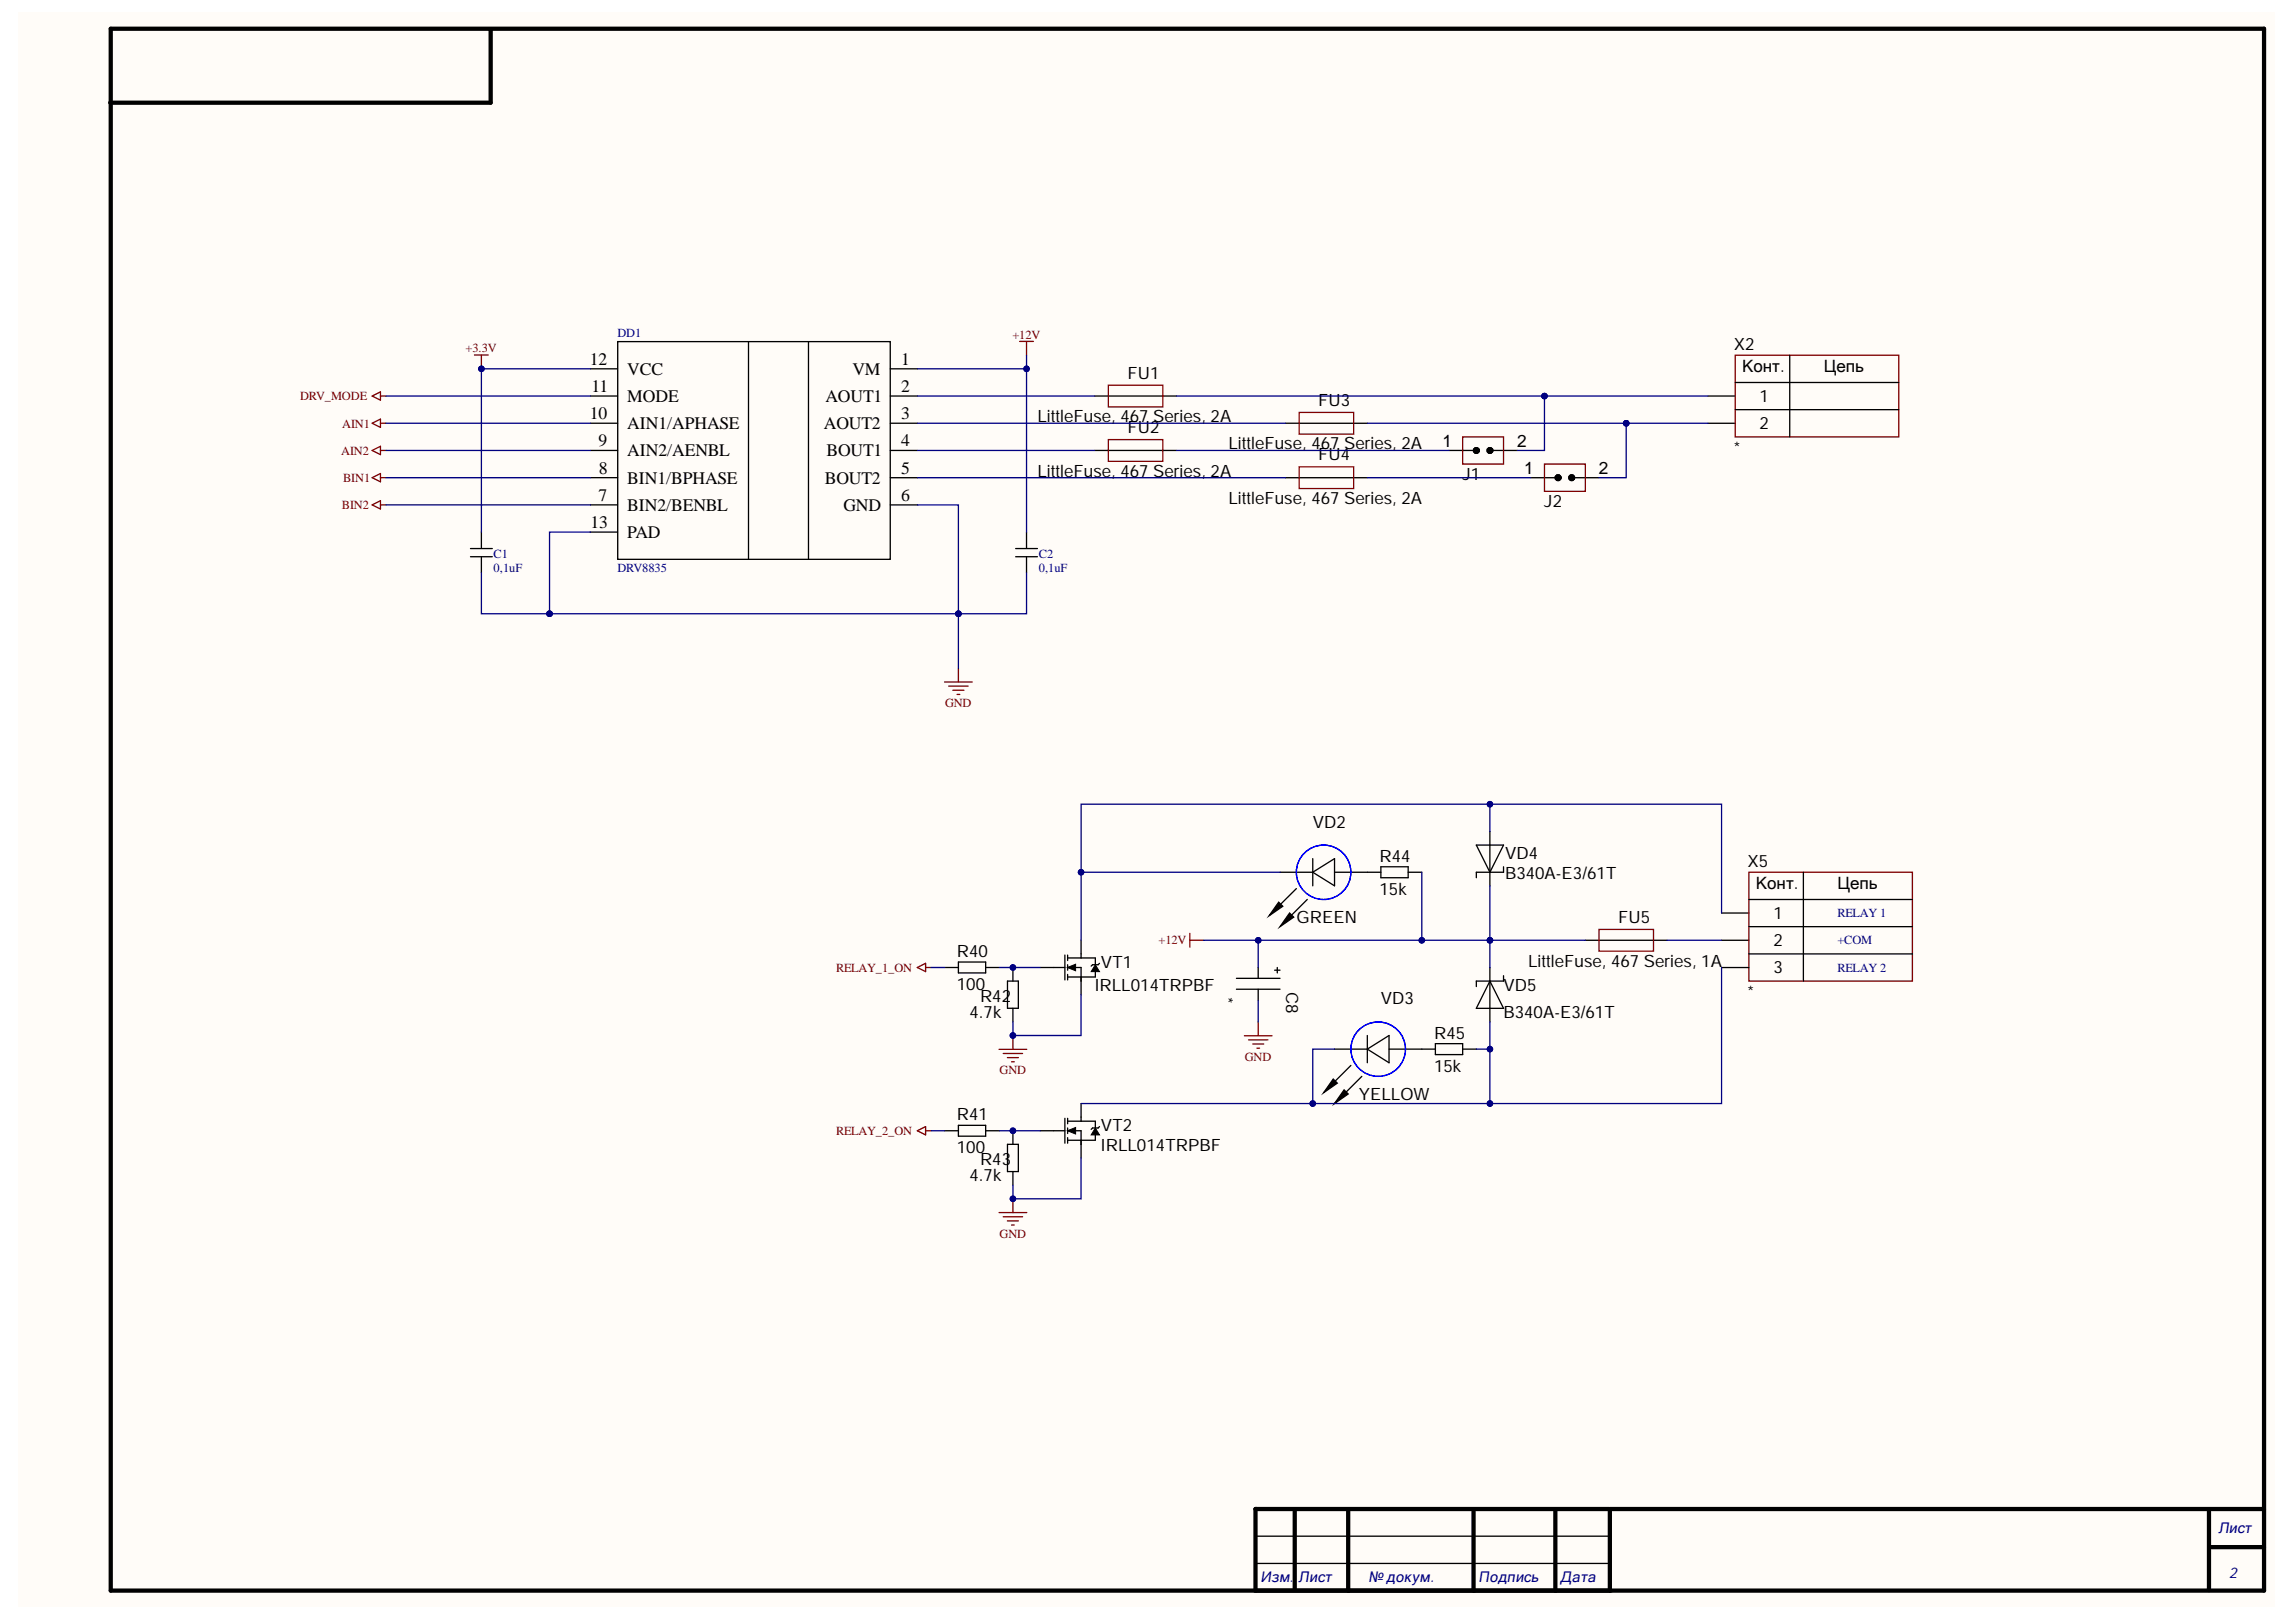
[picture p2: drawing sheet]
<svg xmlns="http://www.w3.org/2000/svg" width="297mm" height="210mm" viewBox="0 0 297 210" stroke-linecap="round" stroke-linejoin="round" font-family="sans-serif">
<defs><g id="words">
<g font-size="2.3">
<text x="76.3" y="47.2">12</text>
<text x="116.6" y="47.2">1</text>
<text x="76.5" y="50.8">11</text>
<text x="81.2" y="52">MODE</text>
<text x="81.2" y="48.5">VCC</text>
<text x="106.8" y="52">AOUT1</text>
<text x="110.3" y="48.5">VM</text>
<text x="116.6" y="50.8">2</text>
<text x="76.3" y="54.3">10</text>
<text x="77.4" y="57.8">9</text>
<text x="81.2" y="59">AIN2/AENBL</text>
<text x="81.2" y="55.5">AIN1/APHASE</text>
<text x="106.6" y="55.5">AOUT2</text>
<text x="106.9" y="59">BOUT1</text>
<text x="116.6" y="54.3">3</text>
<text x="116.6" y="57.8">4</text>
<text x="77.4" y="64.8">7</text>
<text x="77.5" y="61.3">8</text>
<text x="81.2" y="62.6">BIN1/BPHASE</text>
<text x="106.7" y="62.6">BOUT2</text>
<text x="116.6" y="61.3">5</text>
<text x="116.6" y="64.8">6</text>
<text x="76.4" y="68.4">13</text>
<text x="81.2" y="66.1">BIN2/BENBL</text>
<text x="81.2" y="69.6">PAD</text>
<text x="109.1" y="66.1">GND</text>
</g>
<g font-size="2.2">
<text x="224.3" y="45.3">X2</text>
<text x="145.9" y="49">FU1</text>
<text x="170.5" y="52.5">FU3</text>
<text x="225.4" y="48.1">Конт.</text>
<text x="227.7" y="52">1</text>
<text x="235.9" y="48.1">Цепь</text>
<text x="134.2" y="54.7">LittleFuse, 467 Series, 2A</text>
<text x="145.9" y="56">FU2</text>
<text x="158.9" y="58.2">LittleFuse, 467 Series, 2A</text>
<text x="170.5" y="59.6">FU4</text>
<text x="186.6" y="57.8">1</text>
<text x="196.3" y="57.8">2</text>
<text x="224.3" y="58.7">*</text>
<text x="227.7" y="55.5">2</text>
<text x="134.2" y="61.7">LittleFuse, 467 Series, 2A</text>
<text x="158.9" y="65.2">LittleFuse, 467 Series, 2A</text>
<text x="189.2" y="62.1">J1</text>
<text x="197.2" y="61.3">1</text>
<text x="199.8" y="65.6">J2</text>
<text x="206.8" y="61.3">2</text>
<text x="169.8" y="107.1">VD2</text>
<text x="178.5" y="111.5">R44</text>
<text x="194.7" y="111.2">VD4</text>
<text x="194.7" y="113.7">B340A-E3/61T</text>
<text x="226.1" y="112.2">X5</text>
<text x="167.7" y="119.4">GREEN</text>
<text x="178.5" y="115.8">15k</text>
<text x="209.3" y="119.4">FU5</text>
<text x="227.1" y="115">Конт.</text>
<text x="229.4" y="118.9">1</text>
<text x="237.7" y="115">Цепь</text>
<text x="123.8" y="123.8">R40</text>
<text x="142.4" y="125.3">VT1</text>
<text x="197.7" y="125.1">LittleFuse, 467 Series, 1A</text>
<text x="229.4" y="122.5">2</text>
<text x="229.4" y="126">3</text>
<text x="123.8" y="128.1">100</text>
<text x="125.4" y="131.8">4.7k</text>
<text x="126.8" y="129.7">R42</text>
<text x="141.6" y="128.3">IRLL014TRPBF</text>
<text x="158" y="129" transform="rotate(90 158 129)">*</text>
<text x="166.4" y="128.4" transform="rotate(90 166.4 128.4)">C8</text>
<text x="178.6" y="130">VD3</text>
<text x="194.5" y="128.3">VD5</text>
<text x="194.5" y="131.8">B340A-E3/61T</text>
<text x="226.1" y="129.2">*</text>
<text x="185.5" y="134.4">R45</text>
<text x="175.8" y="142.3">YELLOW</text>
<text x="185.5" y="138.7">15k</text>
<text x="123.8" y="145">R41</text>
<text x="123.8" y="149.2">100</text>
<text x="142.4" y="146.4">VT2</text>
<text x="142.4" y="148.9">IRLL014TRPBF</text>
<text x="125.4" y="152.9">4.7k</text>
<text x="126.8" y="150.8">R43</text>
</g>
<g font-size="1.9" fill="#000080">
<text x="287" y="198.4">Лист</text>
<text x="163.1" y="204.7">Изм.</text>
<text x="168" y="204.7">Лист</text>
<text x="177" y="204.7">№ докум.</text>
<text x="191.3" y="204.7">Подпись</text>
<text x="201.9" y="204.7">Дата</text>
<text x="288.4" y="204.2">2</text>
</g>
<g font-size="1.6" fill="#800000">
<text x="60.2" y="45.6">+3.3V</text>
<text x="131" y="43.8">+12V</text>
<text x="38.8" y="51.8">DRV_MODE</text>
<text x="44.2" y="58.8">AIN2</text>
<text x="44.3" y="55.3">AIN1</text>
<text x="44.2" y="65.9">BIN2</text>
<text x="44.4" y="62.3">BIN1</text>
<text x="122.3" y="91.5">GND</text>
<text x="108.2" y="125.7">RELAY_1_ON</text>
<text x="149.9" y="122.2">+12V</text>
<text x="161" y="137.3">GND</text>
<text x="129.3" y="139">GND</text>
<text x="108.2" y="146.9">RELAY_2_ON</text>
<text x="129.3" y="160.1">GND</text>
</g>
<g font-size="1.6" fill="#000080">
<text x="79.9" y="43.7">DD1</text>
<text x="63.9" y="72.3">C1</text>
<text x="63.9" y="74">0,1uF</text>
<text x="79.9" y="74">DRV8835</text>
<text x="134.4" y="72.3">C2</text>
<text x="134.4" y="74">0,1uF</text>
<text x="237.7" y="118.7">RELAY 1</text>
<text x="237.7" y="122.2">+COM</text>
<text x="237.7" y="125.7">RELAY 2</text>
</g>
</g></defs>
<g fill="#fffcf8">
<path d="M2.3 1.6h292v206.4h-292z" fill-rule="evenodd"/>
<path d="M2.3 1.6h292v206.4h-292z" fill-rule="evenodd"/>
</g>
<path d="M14.3 3.7h278.6v202.1h-278.6zM63.4 3.8h.1v9.5h-49.3M167.5 195.3v10.4M174.4 195.3v10.5M190.6 195.3v10.5M201.2 195.4v10.4M208.2 195.3h-45.8v10.5M208.3 195.4v10.4M208.3 195.3h84.6M285.8 195.3v10.5M285.9 200.2h7" fill="none" stroke="#000" stroke-width=".55"/>
<g fill="#000">
<circle cx="162.4" cy="195.3" r=".28"/>
<circle cx="174.4" cy="205.8" r=".28"/>
<circle cx="190.6" cy="205.8" r=".28"/>
<circle cx="201.2" cy="205.8" r=".28"/>
<circle cx="208.3" cy="205.8" r=".28"/>
</g>
<g fill="none" stroke="#000" stroke-width=".17">
<path d="M76.4 47.7h3.5M76.4 51.3h3.5M76.4 54.8h3.5M76.4 58.3h3.5M79.9 44.2h35.3v28.2h-35.3zM96.8 44.2v28.2M104.6 44.2v28.2M115.2 47.7h3.5M115.2 51.3h3.5M115.2 54.8h3.5M115.2 58.3h3.5M60.9 72h2.8"/>
<path d="M60.9 71h2.8M62.3 68.9v2.1M62.3 72v2.1M76.4 61.8h3.5M76.4 65.3h3.5M76.4 68.9h3.5M115.2 61.8h3.5M115.2 65.3h3.5M131.4 72h2.8M131.4 71h2.8M132.8 68.9v2.1M132.8 72v2.1"/>
<path d="M222.7 118.2h3.6M226.3 116.4h21.1M226.3 119.9h21.1M233.3 112.9v14.1M222.7 121.7h3.6M222.7 125.2h3.6M226.3 123.4h21.1M162.4 198.8h45.8M162.4 202.3h45.8"/>
</g>
<path d="M61.4 45.9h1.8M62.3 45.9v1.8M131.9 44.2h1.8M132.8 44.2v1.8M122.2 88.3h3.6M122.7 88.8h2.5M123.3 89.3h1.4M123.8 89.9h.4M124 86.5v1.8M226.3 112.9h21.1v14.1h-21.1z" fill="none" stroke="#800000" stroke-width=".17"/>
<circle cx="62.3" cy="47.7" r=".36" fill="#000080"/>
<circle cx="62.3" cy="47.7" r=".36" fill="none" stroke="#000080" stroke-width=".13"/>
<path d="M153.9 120.8v1.8M153.9 121.7h1.8M161 134h3.6M161.5 134.6h2.5M162.1 135.1h1.4M162.6 135.6h.4M162.8 132.2v1.8" fill="none" stroke="#800000" stroke-width=".17"/>
<path d="M134.6 125.2h3.2M137.8 123.6v3.2M138.1 123.6v.7M138.1 124.8v.8M138.1 126.1v.7M138.2 125.2h1.7v3.5M138.2 124h3.5v.8M139.9 121.7v2.3M141.7 125.7v.7h-3.5M142.2 124.7l-.1 .1h-.8l-.1 .2" fill="none" stroke="#000" stroke-width=".17"/>
<path d="M138.1 125.2l1.1-.4v.8zM141.7 124.8l.5 .9h-1z" fill="#000"/>
<path d="M138.1 125.2l1.1-.4v.8zM141.7 124.8l.5 .9h-1z" fill="none" stroke="#000" stroke-width=".13"/>
<circle cx="131" cy="125.2" r=".36" fill="#000080"/>
<circle cx="131" cy="125.2" r=".36" fill="none" stroke="#000080" stroke-width=".13"/>
<path d="M131 125.2v1.8M131 130.5v1.7" fill="none" stroke="#000" stroke-width=".17"/>
<circle cx="131" cy="125.2" r=".36" fill="#000080"/>
<circle cx="131" cy="125.2" r=".36" fill="none" stroke="#000080" stroke-width=".13"/>
<path d="M122.2 125.2h1.8M124 124.5h3.5v1.4h-3.5zM127.5 125.2h1.8M130.3 127h1.4v3.5h-1.4z" fill="none" stroke="#000" stroke-width=".17"/>
<path d="M118.7 125.2l1-.5v1zM119.7 125.2h.8M129.3 135.8h3.5M129.8 136.3h2.5M130.3 136.9h1.5M130.9 137.4h.3M131 134v1.8" fill="none" stroke="#800000" stroke-width=".17"/>
<circle cx="131" cy="134" r=".36" fill="#000080"/>
<circle cx="131" cy="134" r=".36" fill="none" stroke="#000080" stroke-width=".13"/>
<path d="M134.6 146.3h3.2M137.8 144.7v3.2M138.1 144.7v.7M138.1 146v.7M138.1 147.2v.7M138.2 146.3h1.7v3.6M138.2 145.1h3.5v.9M139.9 142.8v2.3M141.7 146.9v.7h-3.5M142.2 145.8l-.1 .2h-.8l-.1 .2" fill="none" stroke="#000" stroke-width=".17"/>
<path d="M138.1 146.3l1.1-.4v.9zM141.7 146l.5 .9h-1z" fill="#000"/>
<path d="M138.1 146.3l1.1-.4v.9zM141.7 146l.5 .9h-1z" fill="none" stroke="#000" stroke-width=".13"/>
<circle cx="131" cy="146.3" r=".36" fill="#000080"/>
<circle cx="131" cy="146.3" r=".36" fill="none" stroke="#000080" stroke-width=".13"/>
<path d="M131 146.3v1.8M131 151.6v1.8" fill="none" stroke="#000" stroke-width=".17"/>
<circle cx="131" cy="146.3" r=".36" fill="#000080"/>
<circle cx="131" cy="146.3" r=".36" fill="none" stroke="#000080" stroke-width=".13"/>
<path d="M122.2 146.3h1.8M124 145.6h3.5v1.4h-3.5zM127.5 146.3h1.8M130.3 148.1h1.4v3.5h-1.4z" fill="none" stroke="#000" stroke-width=".17"/>
<path d="M118.7 146.3l1-.5v1.1zM119.7 146.3h.8M129.3 156.9h3.5M129.8 157.5h2.5M130.3 158h1.5M130.9 158.5h.3M131 155.1v1.8" fill="none" stroke="#800000" stroke-width=".17"/>
<circle cx="131" cy="155.1" r=".36" fill="#000080"/>
<circle cx="131" cy="155.1" r=".36" fill="none" stroke="#000080" stroke-width=".13"/>
<g fill="none" stroke="#800000" stroke-width=".17">
<path d="M48.1 51.3l1.1-.6v1.1zM48.1 54.8l1.1-.6v1.1zM48.1 58.3l1.1-.5v1zM49.2 51.3h.7M49.2 54.8h.7M49.2 58.3h.7M189.2 56.5h5.3v3.6h-5.3zM224.5 46h21.1v10.5h-21.1zM48.1 61.8l1.1-.5v1.1zM48.1 65.3l1.1-.5v1.1zM49.2 61.8h.7M49.2 65.3h.7"/>
<path d="M199.8 60.1h5.3v3.5h-5.3z"/>
</g>
<g fill="none" stroke="#000" stroke-width=".17">
<path d="M187.5 58.3h3.5M192.8 58.3h3.5M221 51.3h3.5M221 54.8h3.5M224.5 49.5h21.1M224.5 53h21.1M231.5 46v10.5M198 61.8h3.6M203.3 61.8h3.6M191 109.4h3.5l-1.7 3.5zM192.8 107.6v7M194.5 112.2v.7h-3.5v.7"/>
<path d="M172.7 135.8h4.2M179.7 135.8h6M185.7 135.1h3.5v1.4h-3.5zM189.2 135.8h1.8M192.8 125.2v7.1M192.8 127l1.7 3.5h-3.5zM194.5 126.3v.7h-3.5v.7"/>
</g>
<g fill="none" stroke="#000" stroke-width=".55">
<circle cx="191" cy="58.3" r=".18"/>
<circle cx="192.8" cy="58.3" r=".18"/>
<circle cx="192.8" cy="58.3" r=".17"/>
<circle cx="201.6" cy="61.8" r=".18"/>
<circle cx="203.3" cy="61.8" r=".18"/>
</g>
<path d="M174.8 137.9l-2.1 2.1M176.2 139.3l-2.1 2.1M176.9 134v3.5M176.9 135.8l2.8-1.8v3.5z" fill="none" stroke="#030000" stroke-width=".17"/>
<circle cx="178.3" cy="135.8" r="3.5" fill="none" stroke="#00f" stroke-width=".17"/>
<path d="M172.5 139.6l.5 .6-1.8 1.2z" fill="#030000"/>
<path d="M172.5 139.6l.5 .6-1.8 1.2z" fill="none" stroke="#030000" stroke-width=".17"/>
<path d="M173.9 141l.5 .6-1.7 1.2z" fill="#030000"/>
<path d="M167.7 115l-2.1 2.1M169.1 116.4l-2.1 2.1M169.8 111.1v3.5M169.8 112.9l2.9-1.8v3.5zM173.9 141l.5 .6-1.7 1.2z" fill="none" stroke="#030000" stroke-width=".17"/>
<path d="M165.6 112.9h4.2M172.7 112.9h5.9M178.6 112.2h3.6v1.4h-3.6zM182.2 112.9h1.7" fill="none" stroke="#000" stroke-width=".17"/>
<circle cx="171.2" cy="112.9" r="3.5" fill="none" stroke="#00f" stroke-width=".17"/>
<path d="M165.4 116.8l.6 .5-1.8 1.2z" fill="#030000"/>
<path d="M165.4 116.8l.6 .5-1.8 1.2z" fill="none" stroke="#030000" stroke-width=".17"/>
<path d="M166.8 118.2l.6 .5-1.8 1.2z" fill="#030000"/>
<path d="M166.8 118.2l.6 .5-1.8 1.2z" fill="none" stroke="#030000" stroke-width=".17"/>
<path d="M141.6 51.3h10.6M141.6 58.3h10.6M166.3 54.8h1.8M168.1 54.8h8.8M166.3 61.8h10.6M160 126.6h5.6M160 128h5.6M162.8 125.2v1.4M162.8 128v1.4M164.9 125.6h.7M165.2 125.2v.7M205.1 121.7h10.6" fill="none" stroke="#000" stroke-width=".17"/>
<path d="M143.4 49.8h7v2.9h-7zM143.4 56.9h7v2.8h-7zM168.1 53.4h7v2.8h-7zM168.1 60.4h7v2.8h-7zM206.9 120.3h7v2.8h-7z" fill="none" stroke="#800000" stroke-width=".17"/>
<path d="M132.8 47.7v21.2" fill="none" stroke="#000080" stroke-width=".17"/>
<circle cx="132.8" cy="47.7" r=".36" fill="#000080"/>
<circle cx="132.8" cy="47.7" r=".36" fill="none" stroke="#000080" stroke-width=".13"/>
<path d="M62.3 74.1v5.3h8.8" fill="none" stroke="#000080" stroke-width=".17"/>
<circle cx="71.1" cy="79.4" r=".36" fill="#000080"/>
<circle cx="71.1" cy="79.4" r=".36" fill="none" stroke="#000080" stroke-width=".13"/>
<path d="M76.4 68.9h-5.3v10.5" fill="none" stroke="#000080" stroke-width=".17"/>
<circle cx="71.1" cy="79.4" r=".36" fill="#000080"/>
<circle cx="71.1" cy="79.4" r=".36" fill="none" stroke="#000080" stroke-width=".13"/>
<path d="M71.1 79.4h52.9" fill="none" stroke="#000080" stroke-width=".17"/>
<circle cx="124" cy="79.4" r=".36" fill="#000080"/>
<circle cx="124" cy="79.4" r=".36" fill="none" stroke="#000080" stroke-width=".13"/>
<circle cx="71.1" cy="79.4" r=".36" fill="#000080"/>
<circle cx="71.1" cy="79.4" r=".36" fill="none" stroke="#000080" stroke-width=".13"/>
<path d="M118.7 65.3h5.3v14.1h8.8v-5.3" fill="none" stroke="#000080" stroke-width=".17"/>
<circle cx="124" cy="79.4" r=".36" fill="#000080"/>
<circle cx="124" cy="79.4" r=".36" fill="none" stroke="#000080" stroke-width=".13"/>
<path d="M124 79.4v7.1" fill="none" stroke="#000080" stroke-width=".17"/>
<circle cx="124" cy="79.4" r=".36" fill="#000080"/>
<circle cx="124" cy="79.4" r=".36" fill="none" stroke="#000080" stroke-width=".13"/>
<path d="M76.4 47.7h-14.1v21.2" fill="none" stroke="#000080" stroke-width=".17"/>
<circle cx="62.3" cy="47.7" r=".36" fill="#000080"/>
<circle cx="62.3" cy="47.7" r=".36" fill="none" stroke="#000080" stroke-width=".13"/>
<path d="M132.8 46v1.7h-14.1" fill="none" stroke="#000080" stroke-width=".17"/>
<circle cx="132.8" cy="47.7" r=".36" fill="#000080"/>
<circle cx="132.8" cy="47.7" r=".36" fill="none" stroke="#000080" stroke-width=".13"/>
<path d="M120.5 125.2h1.7M129.3 125.2h5.3M139.9 128.7v5.3h-8.9v-1.8" fill="none" stroke="#000080" stroke-width=".17"/>
<circle cx="131" cy="134" r=".36" fill="#000080"/>
<circle cx="131" cy="134" r=".36" fill="none" stroke="#000080" stroke-width=".13"/>
<path d="M120.5 146.3h1.7M129.3 146.3h5.3M139.9 149.9v5.2h-8.9v-1.7" fill="none" stroke="#000080" stroke-width=".17"/>
<circle cx="131" cy="155.1" r=".36" fill="#000080"/>
<circle cx="131" cy="155.1" r=".36" fill="none" stroke="#000080" stroke-width=".13"/>
<path d="M199.8 51.3v7h-3.5" fill="none" stroke="#000080" stroke-width=".17"/>
<circle cx="199.8" cy="51.3" r=".35" fill="#000080"/>
<circle cx="199.8" cy="51.3" r=".35" fill="none" stroke="#000080" stroke-width=".13"/>
<path d="M210.4 54.8v7h-3.5" fill="none" stroke="#000080" stroke-width=".17"/>
<circle cx="210.4" cy="54.8" r=".36" fill="#000080"/>
<circle cx="210.4" cy="54.8" r=".36" fill="none" stroke="#000080" stroke-width=".13"/>
<path d="M49.9 51.3h26.5M49.9 54.8h26.5M49.9 58.3h26.5M49.9 61.8h26.5M49.9 65.3h26.5M192.8 104.1v3.5" fill="none" stroke="#000080" stroke-width=".17"/>
<circle cx="192.8" cy="104.1" r=".36" fill="#000080"/>
<circle cx="192.8" cy="104.1" r=".36" fill="none" stroke="#000080" stroke-width=".13"/>
<path d="M139.9 112.9h25.7" fill="none" stroke="#000080" stroke-width=".17"/>
<circle cx="139.9" cy="112.9" r=".36" fill="#000080"/>
<circle cx="139.9" cy="112.9" r=".36" fill="none" stroke="#000080" stroke-width=".13"/>
<path d="M192.8 132.3v3.5" fill="none" stroke="#000080" stroke-width=".17"/>
<circle cx="192.8" cy="135.8" r=".36" fill="#000080"/>
<circle cx="192.8" cy="135.8" r=".36" fill="none" stroke="#000080" stroke-width=".13"/>
<path d="M172.7 135.8h-2.9v7" fill="none" stroke="#000080" stroke-width=".17"/>
<circle cx="169.8" cy="142.8" r=".36" fill="#000080"/>
<circle cx="169.8" cy="142.8" r=".36" fill="none" stroke="#000080" stroke-width=".13"/>
<path d="M191 135.8h1.8v7" fill="none" stroke="#000080" stroke-width=".17"/>
<circle cx="192.8" cy="135.8" r=".36" fill="#000080"/>
<circle cx="192.8" cy="135.8" r=".36" fill="none" stroke="#000080" stroke-width=".13"/>
<circle cx="192.8" cy="142.8" r=".36" fill="#000080"/>
<circle cx="192.8" cy="142.8" r=".36" fill="none" stroke="#000080" stroke-width=".13"/>
<path d="M118.7 51.3h22.9M152.2 51.3h47.6" fill="none" stroke="#000080" stroke-width=".17"/>
<circle cx="199.8" cy="51.3" r=".35" fill="#000080"/>
<circle cx="199.8" cy="51.3" r=".35" fill="none" stroke="#000080" stroke-width=".13"/>
<path d="M199.8 51.3h21.2" fill="none" stroke="#000080" stroke-width=".17"/>
<circle cx="199.8" cy="51.3" r=".35" fill="#000080"/>
<circle cx="199.8" cy="51.3" r=".35" fill="none" stroke="#000080" stroke-width=".13"/>
<path d="M118.7 58.3h22.9M118.7 54.8h47.6M152.2 58.3h35.3M176.9 54.8h33.5" fill="none" stroke="#000080" stroke-width=".17"/>
<circle cx="210.4" cy="54.8" r=".36" fill="#000080"/>
<circle cx="210.4" cy="54.8" r=".36" fill="none" stroke="#000080" stroke-width=".13"/>
<path d="M210.4 54.8h10.6" fill="none" stroke="#000080" stroke-width=".17"/>
<circle cx="210.4" cy="54.8" r=".36" fill="#000080"/>
<circle cx="210.4" cy="54.8" r=".36" fill="none" stroke="#000080" stroke-width=".13"/>
<path d="M118.7 61.8h47.6M176.9 61.8h21.1M192.8 114.6v7.1M215.7 121.7h7" fill="none" stroke="#000080" stroke-width=".17"/>
<circle cx="192.8" cy="121.7" r=".36" fill="#000080"/>
<circle cx="192.8" cy="121.7" r=".36" fill="none" stroke="#000080" stroke-width=".13"/>
<path d="M192.8 121.7v3.5" fill="none" stroke="#000080" stroke-width=".17"/>
<circle cx="192.8" cy="121.7" r=".36" fill="#000080"/>
<circle cx="192.8" cy="121.7" r=".36" fill="none" stroke="#000080" stroke-width=".13"/>
<path d="M222.7 125.2v17.6h-82.8" fill="none" stroke="#000080" stroke-width=".17"/>
<circle cx="169.8" cy="142.8" r=".36" fill="#000080"/>
<circle cx="169.8" cy="142.8" r=".36" fill="none" stroke="#000080" stroke-width=".13"/>
<circle cx="192.8" cy="142.8" r=".36" fill="#000080"/>
<circle cx="192.8" cy="142.8" r=".36" fill="none" stroke="#000080" stroke-width=".13"/>
<path d="M222.7 118.2v-14.1h-82.8v17.6" fill="none" stroke="#000080" stroke-width=".17"/>
<circle cx="139.9" cy="112.9" r=".36" fill="#000080"/>
<circle cx="139.9" cy="112.9" r=".36" fill="none" stroke="#000080" stroke-width=".13"/>
<circle cx="192.8" cy="104.1" r=".36" fill="#000080"/>
<circle cx="192.8" cy="104.1" r=".36" fill="none" stroke="#000080" stroke-width=".13"/>
<path d="M183.9 121.7h21.2" fill="none" stroke="#000080" stroke-width=".17"/>
<circle cx="183.9" cy="121.7" r=".36" fill="#000080"/>
<circle cx="183.9" cy="121.7" r=".36" fill="none" stroke="#000080" stroke-width=".13"/>
<circle cx="192.8" cy="121.7" r=".36" fill="#000080"/>
<circle cx="192.8" cy="121.7" r=".36" fill="none" stroke="#000080" stroke-width=".13"/>
<path d="M162.8 121.7v3.5" fill="none" stroke="#000080" stroke-width=".17"/>
<circle cx="162.8" cy="121.7" r=".36" fill="#000080"/>
<circle cx="162.8" cy="121.7" r=".36" fill="none" stroke="#000080" stroke-width=".13"/>
<path d="M183.9 112.9v8.8h-28.2M162.8 129.4v2.8" fill="none" stroke="#000080" stroke-width=".17"/>
<circle cx="162.8" cy="121.7" r=".36" fill="#000080"/>
<circle cx="162.8" cy="121.7" r=".36" fill="none" stroke="#000080" stroke-width=".13"/>
<circle cx="183.9" cy="121.7" r=".36" fill="#000080"/>
<circle cx="183.9" cy="121.7" r=".36" fill="none" stroke="#000080" stroke-width=".13"/>
<use href="#words"/>
</svg>
